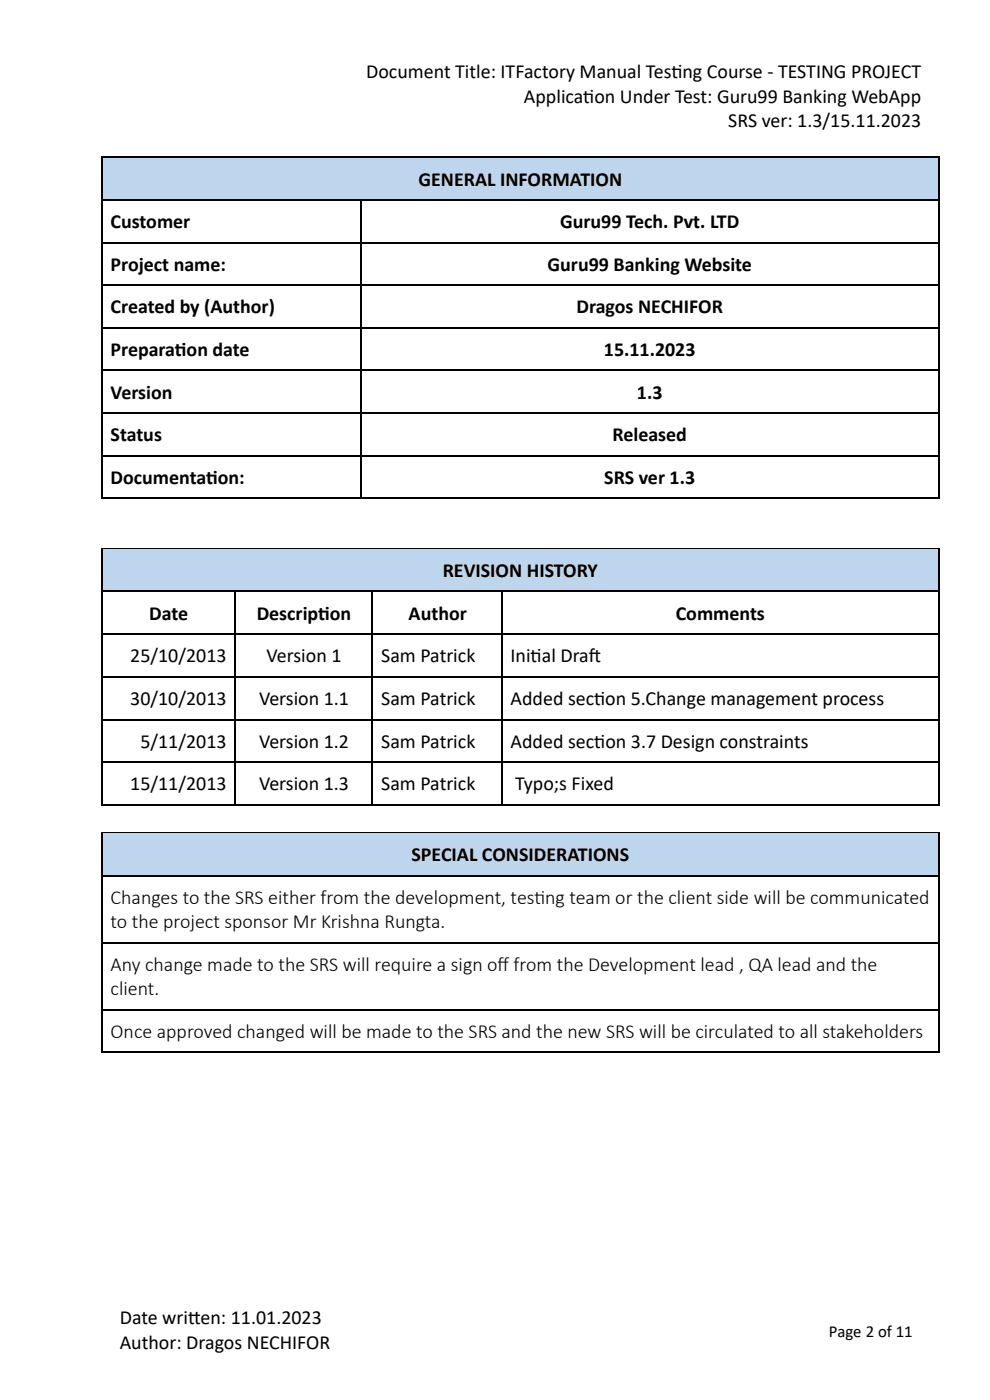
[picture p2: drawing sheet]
<svg xmlns="http://www.w3.org/2000/svg" width="210mm" height="297mm" viewBox="0 0 210 297" stroke-linecap="round" stroke-linejoin="round" font-family="sans-serif">
<defs><g id="words">
<g font-size="4.2">
<text x="77.7" y="16.6">Document Title: ITFactory Manual Tes5ng Course - TESTING PROJECT</text>
<text x="111.1" y="21.8">Applica5on Under Test: Guru99 Banking WebApp</text>
<text x="154.5" y="26.9">SRS ver: 1.3/15.11.2023</text>
<text x="88.8" y="39.4">GENERAL INFORMATION</text>
<text x="23.5" y="48.4">Customer</text>
<text x="118.8" y="48.4">Guru99 Tech. Pvt. LTD</text>
<text x="23.5" y="57.5">Project name:</text>
<text x="116.1" y="57.5">Guru99 Banking Website</text>
<text x="23.5" y="66.5">Created by (Author)</text>
<text x="122.3" y="66.5">Dragos NECHIFOR</text>
<text x="23.5" y="75.5">PreparaLon date</text>
<text x="128.1" y="75.5">15.11.2023</text>
<text x="23.5" y="84.6">Version</text>
<text x="135.1" y="84.6">1.3</text>
<text x="23.5" y="93.6">Status</text>
<text x="129.9" y="93.6">Released</text>
<text x="23.5" y="102.7">DocumentaLon:</text>
<text x="128.2" y="102.7">SRS ver 1.3</text>
<text x="93.9" y="122.4">REVISION HISTORY</text>
<text x="31.6" y="131.5">Date</text>
<text x="54.4" y="131.5">DescripLon</text>
<text x="86.7" y="131.5">Author</text>
<text x="143.3" y="131.5">Comments</text>
<text x="27.6" y="140.5">25/10/2013</text>
<text x="56.5" y="140.5">Version 1</text>
<text x="80.9" y="140.5">Sam Patrick</text>
<text x="108.3" y="140.5">Ini5al DraW</text>
<text x="27.6" y="149.6">30/10/2013</text>
<text x="54.9" y="149.6">Version 1.1</text>
<text x="80.9" y="149.6">Sam Patrick</text>
<text x="108.3" y="149.6">Added sec5on 5.Change management process</text>
<text x="29.8" y="158.7">5/11/2013</text>
<text x="54.9" y="158.7">Version 1.2</text>
<text x="80.9" y="158.7">Sam Patrick</text>
<text x="108.3" y="158.7">Added sec5on 3.7 Design constraints</text>
<text x="27.6" y="167.6">15/11/2013</text>
<text x="54.9" y="167.6">Version 1.3</text>
<text x="80.9" y="167.6">Sam Patrick</text>
<text x="109.2" y="167.6">Typo;s Fixed</text>
<text x="87.3" y="182.7">SPECIAL CONSIDERATIONS</text>
<text x="23.5" y="191.8">Changes to the SRS either from the development, tes6ng team or the client side will be communicated</text>
<text x="23.5" y="196.9">to the project sponsor Mr Krishna Rungta.</text>
<text x="23.5" y="206">Any change made to the SRS will require a sign of</text>
<text x="105.6" y="206">f from the Development lead , QA lead and the</text>
<text x="23.5" y="211.2">client.</text>
<text x="23.5" y="220.2">Once approved changed will be made to the SRS and the new SRS will be circulated to all stakeholders</text>
<text x="25.4" y="280.9">Date wriSen: 11.01.2023</text>
<text x="25.4" y="286.1">Author: Dragos NECHIFOR</text>
</g>
<text font-size="3.6" x="175.8" y="283.7">Page 2 of 11</text>
</g></defs>
<g fill="#bdd6ee">
<path d="M21.9 33.5h177v8.7h-177z"/>
<path d="M23.5 35.3h173.9v5.2h-173.9z"/>
</g>
<path d="M21.7 33.2v2.1M21.8 33.4h177.1" fill="none" stroke="#000" stroke-width=".34"/>
<path d="M21.5 33.2h.3v.3h-.3z" fill="#000"/>
<path d="M21.8 33.5h177.1v1.8h-177.1z" fill="#bdd6ee"/>
<path d="M199.1 33.2v2.1" fill="none" stroke="#000" stroke-width=".34"/>
<path d="M198.9 33.2h.3v.3h-.3z" fill="#000"/>
<path d="M21.7 40.5h177.4v1.7h-177.4z" fill="#bdd6ee"/>
<g fill="none" stroke="#000" stroke-width=".34">
<path d="M21.7 35.3v70.3M199.1 35.3v70.3M21.8 42.4h54.6M21.8 51.5h54.6M76.5 44.4v61.2M76.7 42.4h122.2M76.7 51.5h122.2M21.8 60.5h54.6M21.8 69.5h54.6M21.8 78.6h54.6M76.7 60.5h122.2M76.7 69.5h122.2"/>
<path d="M76.7 78.6h122.2M21.8 87.6h54.6M21.8 96.7h54.6M76.7 87.6h122.2M76.7 96.7h122.2M21.8 105.7h54.6M76.7 105.7h122.2"/>
</g>
<path d="M76.4 42.6h.3v1.8h-.3zM76.4 42.2h.3v.4h-.3zM21.5 105.6h.3v.3h-.3zM76.4 105.6h.3v.3h-.3zM198.9 105.6h.3v.3h-.3z" fill="#000"/>
<g fill="#bdd6ee">
<path d="M21.9 116.6h177v8.7h-177z"/>
<path d="M23.5 118.4h173.9v5.1h-173.9z"/>
</g>
<path d="M21.7 116.2v2.2M21.8 116.4h177.1" fill="none" stroke="#000" stroke-width=".34"/>
<path d="M21.5 116.2h.3v.4h-.3z" fill="#000"/>
<path d="M21.8 116.6h177.1v1.8h-177.1z" fill="#bdd6ee"/>
<path d="M199.1 116.2v2.2" fill="none" stroke="#000" stroke-width=".34"/>
<path d="M198.9 116.2h.3v.4h-.3z" fill="#000"/>
<path d="M21.7 123.5h177.4v1.8h-177.4z" fill="#bdd6ee"/>
<g fill="none" stroke="#000" stroke-width=".34">
<path d="M21.7 118.4v52.1M199.1 118.4v52.1M21.8 125.5h27.8M21.8 134.5h27.8M49.8 127.4v43.1M50 125.5h28.8M50 134.5h28.8M79 127.4v43.1M79.2 125.5h27.1M79.2 134.5h27.1M106.5 127.4v43.1M106.7 125.5h92.2"/>
<path d="M106.7 134.5h92.2M21.8 143.6h27.8M21.8 152.7h27.8M50 143.6h28.8M50 152.7h28.8M79.2 143.6h27.1M79.2 152.7h27.1M106.7 143.6h92.2M106.7 152.7h92.2M21.8 161.6h27.8M21.8 170.7h27.8M50 161.6h28.8"/>
<path d="M50 170.7h28.8M79.2 161.6h27.1M79.2 170.7h27.1M106.7 161.6h92.2M106.7 170.7h92.2"/>
</g>
<path d="M49.6 125.6h.4v1.8h-.4zM49.6 125.3h.4v.3h-.4zM78.8 125.6h.4v1.8h-.4zM78.8 125.3h.4v.3h-.4zM106.3 125.6h.4v1.8h-.4zM106.3 125.3h.4v.3h-.4zM21.5 170.5h.3v.4h-.3zM49.6 170.5h.4v.4h-.4zM78.8 170.5h.4v.4h-.4zM106.3 170.5h.4v.4h-.4zM198.9 170.5h.3v.4h-.3z" fill="#000"/>
<g fill="#bdd6ee">
<path d="M21.9 176.9h177v8.7h-177z"/>
<path d="M23.5 178.6h173.9v5.2h-173.9z"/>
</g>
<path d="M21.7 176.5v2.1M21.8 176.7h177.1" fill="none" stroke="#000" stroke-width=".34"/>
<path d="M21.5 176.5h.3v.4h-.3z" fill="#000"/>
<path d="M21.8 176.9h177.1v1.7h-177.1z" fill="#bdd6ee"/>
<path d="M199.1 176.5v2.1" fill="none" stroke="#000" stroke-width=".34"/>
<path d="M198.9 176.5h.3v.4h-.3z" fill="#000"/>
<path d="M21.7 183.8h177.4v1.8h-177.4z" fill="#bdd6ee"/>
<path d="M21.7 178.6v44.5M199.1 178.6v44.5M21.8 185.8h177.1M21.8 200h177.1M21.8 214.2h177.1M21.8 223.3h177.1" fill="none" stroke="#000" stroke-width=".34"/>
<path d="M21.5 223.1h.3v.3h-.3zM198.9 223.1h.3v.3h-.3z" fill="#000"/>
<use href="#words"/>
</svg>
